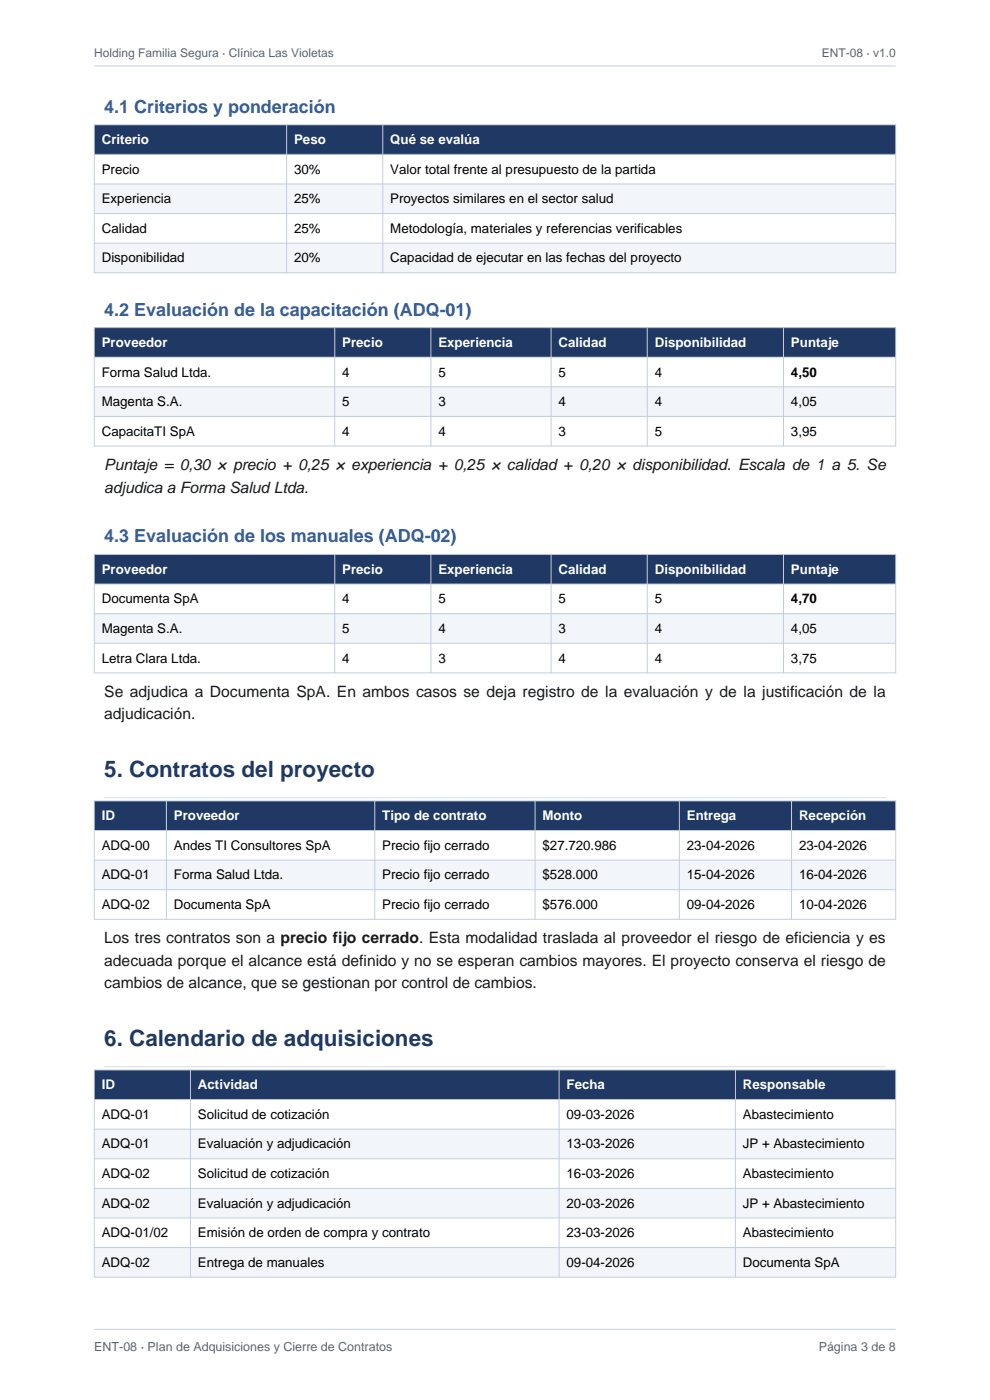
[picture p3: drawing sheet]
<svg xmlns="http://www.w3.org/2000/svg" width="210mm" height="297mm" viewBox="0 0 210 297" stroke-linecap="round" stroke-linejoin="round" font-family="sans-serif">
<defs><g id="words">
<g font-size="4.8" fill="#1f3864">
<text x="22.1" y="164.9">5. Contratos del proyecto</text>
<text x="22.1" y="221.9">6. Calendario de adquisiciones</text>
</g>
<g font-size="3.8" fill="#2e5c9a">
<text x="22.1" y="23.9">4.1 Criterios y ponderación</text>
<text x="22.1" y="67">4.2 Evaluación de la capacitación (ADQ-01)</text>
<text x="22.1" y="115.1">4.3 Evaluación de los manuales (ADQ-02)</text>
</g>
<g font-size="3.3" fill="#1a1a1a">
<text x="22.1" y="99.7">Puntaje = 0,30 × precio + 0,25 × experiencia + 0,25 × calidad + 0,20 × disponibilidad. Escala de 1 a 5. Se</text>
<text x="22.1" y="104.5">adjudica a Forma Salud Ltda.</text>
<text x="22.1" y="147.8">Se adjudica a Documenta SpA. En ambos casos se deja registro de la evaluación y de la justificación de la</text>
<text x="22.1" y="152.6">adjudicación.</text>
<text x="22.1" y="200.1">Los tres contratos son a precio fijo cerrado. Esta modalidad traslada al proveedor el riesgo de eficiencia y es</text>
<text x="22.1" y="204.9">adecuada porque el alcance está definido y no se esperan cambios mayores. El proyecto conserva el riesgo de</text>
<text x="22.1" y="209.7">cambios de alcance, que se gestionan por control de cambios.</text>
</g>
<g font-size="2.8" fill="#fff">
<text x="21.6" y="30.6">Criterio</text>
<text x="62.4" y="30.6">Peso</text>
<text x="82.8" y="30.6">Qué se evalúa</text>
<text x="21.6" y="73.6">Proveedor</text>
<text x="72.6" y="73.6">Precio</text>
<text x="93" y="73.6">Experiencia</text>
<text x="118.5" y="73.6">Calidad</text>
<text x="138.9" y="73.6">Disponibilidad</text>
<text x="167.8" y="73.6">Puntaje</text>
<text x="21.6" y="121.7">Proveedor</text>
<text x="72.6" y="121.7">Precio</text>
<text x="93" y="121.7">Experiencia</text>
<text x="118.5" y="121.7">Calidad</text>
<text x="138.9" y="121.7">Disponibilidad</text>
<text x="167.8" y="121.7">Puntaje</text>
<text x="21.6" y="174">ID</text>
<text x="36.9" y="174">Proveedor</text>
<text x="81.1" y="174">Tipo de contrato</text>
<text x="115.1" y="174">Monto</text>
<text x="145.7" y="174">Entrega</text>
<text x="169.5" y="174">Recepción</text>
<text x="21.6" y="231.1">ID</text>
<text x="42" y="231.1">Actividad</text>
<text x="120.2" y="231.1">Fecha</text>
<text x="157.6" y="231.1">Responsable</text>
</g>
<g font-size="2.8">
<text x="21.6" y="36.8">Precio</text>
<text x="62.4" y="36.8">30%</text>
<text x="82.8" y="36.8">Valor total frente al presupuesto de la partida</text>
<text x="21.6" y="43.1">Experiencia</text>
<text x="62.4" y="43.1">25%</text>
<text x="82.8" y="43.1">Proyectos similares en el sector salud</text>
<text x="21.6" y="49.4">Calidad</text>
<text x="62.4" y="49.4">25%</text>
<text x="82.8" y="49.4">Metodología, materiales y referencias verificables</text>
<text x="21.6" y="55.7">Disponibilidad</text>
<text x="62.4" y="55.7">20%</text>
<text x="82.8" y="55.7">Capacidad de ejecutar en las fechas del proyecto</text>
<text x="21.6" y="79.9">Forma Salud Ltda.</text>
<text x="72.6" y="79.9">4</text>
<text x="93" y="79.9">5</text>
<text x="118.5" y="79.9">5</text>
<text x="138.9" y="79.9">4</text>
<text x="167.8" y="79.9">4,50</text>
<text x="21.6" y="86.2">Magenta S.A.</text>
<text x="72.6" y="86.2">5</text>
<text x="93" y="86.2">3</text>
<text x="118.5" y="86.2">4</text>
<text x="138.9" y="86.2">4</text>
<text x="167.8" y="86.2">4,05</text>
<text x="21.6" y="92.4">CapacitaTI SpA</text>
<text x="72.6" y="92.4">4</text>
<text x="93" y="92.4">4</text>
<text x="118.5" y="92.4">3</text>
<text x="138.9" y="92.4">5</text>
<text x="167.8" y="92.4">3,95</text>
<text x="21.6" y="128">Documenta SpA</text>
<text x="72.6" y="128">4</text>
<text x="93" y="128">5</text>
<text x="118.5" y="128">5</text>
<text x="138.9" y="128">5</text>
<text x="167.8" y="128">4,70</text>
<text x="21.6" y="134.3">Magenta S.A.</text>
<text x="72.6" y="134.3">5</text>
<text x="93" y="134.3">4</text>
<text x="118.5" y="134.3">3</text>
<text x="138.9" y="134.3">4</text>
<text x="167.8" y="134.3">4,05</text>
<text x="21.6" y="140.6">Letra Clara Ltda.</text>
<text x="72.6" y="140.6">4</text>
<text x="93" y="140.6">3</text>
<text x="118.5" y="140.6">4</text>
<text x="138.9" y="140.6">4</text>
<text x="167.8" y="140.6">3,75</text>
<text x="21.6" y="180.3">ADQ-00</text>
<text x="36.9" y="180.3">Andes TI Consultores SpA</text>
<text x="81.1" y="180.3">Precio fijo cerrado</text>
<text x="115.1" y="180.3">$27.720.986</text>
<text x="145.7" y="180.3">23-04-2026</text>
<text x="169.5" y="180.3">23-04-2026</text>
<text x="21.6" y="186.6">ADQ-01</text>
<text x="36.9" y="186.6">Forma Salud Ltda.</text>
<text x="81.1" y="186.6">Precio fijo cerrado</text>
<text x="115.1" y="186.6">$528.000</text>
<text x="145.7" y="186.6">15-04-2026</text>
<text x="169.5" y="186.6">16-04-2026</text>
<text x="21.6" y="192.8">ADQ-02</text>
<text x="36.9" y="192.8">Documenta SpA</text>
<text x="81.1" y="192.8">Precio fijo cerrado</text>
<text x="115.1" y="192.8">$576.000</text>
<text x="145.7" y="192.8">09-04-2026</text>
<text x="169.5" y="192.8">10-04-2026</text>
<text x="21.6" y="237.4">ADQ-01</text>
<text x="42" y="237.4">Solicitud de cotización</text>
<text x="120.2" y="237.4">09-03-2026</text>
<text x="157.6" y="237.4">Abastecimiento</text>
<text x="21.6" y="243.6">ADQ-01</text>
<text x="42" y="243.6">Evaluación y adjudicación</text>
<text x="120.2" y="243.6">13-03-2026</text>
<text x="157.6" y="243.6">JP + Abastecimiento</text>
<text x="21.6" y="249.9">ADQ-02</text>
<text x="42" y="249.9">Solicitud de cotización</text>
<text x="120.2" y="249.9">16-03-2026</text>
<text x="157.6" y="249.9">Abastecimiento</text>
<text x="21.6" y="256.2">ADQ-02</text>
<text x="42" y="256.2">Evaluación y adjudicación</text>
<text x="120.2" y="256.2">20-03-2026</text>
<text x="157.6" y="256.2">JP + Abastecimiento</text>
<text x="21.6" y="262.5">ADQ-01/02</text>
<text x="42" y="262.5">Emisión de orden de compra y contrato</text>
<text x="120.2" y="262.5">23-03-2026</text>
<text x="157.6" y="262.5">Abastecimiento</text>
<text x="21.6" y="268.8">ADQ-02</text>
<text x="42" y="268.8">Entrega de manuales</text>
<text x="120.2" y="268.8">09-04-2026</text>
<text x="157.6" y="268.8">Documenta SpA</text>
</g>
<g font-size="2.6" fill="#5a6572">
<text x="20" y="286.5">ENT-08 · Plan de Adquisiciones y Cierre de Contratos</text>
<text x="173.7" y="286.5">Página 3 de 8</text>
</g>
<g font-size="2.5" fill="#5a6572">
<text x="20" y="12">Holding Familia Segura · Clínica Las Violetas</text>
<text x="174.3" y="12">ENT-08 · v1.0</text>
</g>
</g></defs>
<path d="M20 14h170" fill="none" stroke="#c3cedc" stroke-width=".21"/>
<path d="M20 26.5h170v6.2h-170z" fill-rule="evenodd" fill="#1f3864"/>
<g fill="#f2f5f9">
<path d="M20 39h170v6.3h-170z" fill-rule="evenodd"/>
<path d="M20 51.6h170v6.3h-170z" fill-rule="evenodd"/>
</g>
<path d="M20 26.5h170v31.4h-170zM20 32.7h170M20 39h170M60.8 26.5v31.4M81.2 26.5v31.4M20 45.3h170M20 51.6h170" fill="none" stroke="#c3cedc" stroke-width=".21"/>
<path d="M20 69.5h170v6.3h-170z" fill-rule="evenodd" fill="#1f3864"/>
<path d="M20 82.1h170v6.2h-170z" fill-rule="evenodd" fill="#f2f5f9"/>
<path d="M20 69.5h170v25.1h-170zM20 75.8h170M71 69.5v25.1M91.4 69.5v25.1M116.9 69.5v25.1M137.3 69.5v25.1M166.2 69.5v25.1M20 82.1h170M20 88.3h170" fill="none" stroke="#c3cedc" stroke-width=".21"/>
<path d="M20 117.6h170v6.3h-170z" fill-rule="evenodd" fill="#1f3864"/>
<path d="M20 130.2h170v6.3h-170z" fill-rule="evenodd" fill="#f2f5f9"/>
<path d="M20 117.6h170v25.1h-170zM71 117.6v25.1M91.4 117.6v25.1M116.9 117.6v25.1M137.3 117.6v25.1M166.2 117.6v25.1M20 123.9h170M20 130.2h170M20 136.5h170" fill="none" stroke="#c3cedc" stroke-width=".21"/>
<path d="M22.1 169.2h165.8" fill="none" stroke="#dce6f1" stroke-width=".28"/>
<path d="M20 169.9h170v6.3h-170z" fill-rule="evenodd" fill="#1f3864"/>
<path d="M20 182.5h170v6.2h-170z" fill-rule="evenodd" fill="#f2f5f9"/>
<path d="M20 169.9h170v25.1h-170zM20 176.2h170M35.3 169.9v25.1M79.5 169.9v25.1M113.5 169.9v25.1M144.1 169.9v25.1M167.9 169.9v25.1M20 182.5h170M20 188.7h170" fill="none" stroke="#c3cedc" stroke-width=".21"/>
<path d="M22.1 226.3h165.8" fill="none" stroke="#dce6f1" stroke-width=".28"/>
<path d="M20 227h170v6.3h-170z" fill-rule="evenodd" fill="#1f3864"/>
<g fill="#f2f5f9">
<path d="M20 239.5h170v6.3h-170z" fill-rule="evenodd"/>
<path d="M20 252.1h170v6.3h-170z" fill-rule="evenodd"/>
<path d="M20 264.7h170v6.2h-170z" fill-rule="evenodd"/>
</g>
<path d="M20 227h170v43.9h-170zM20 233.3h170M20 239.5h170M40.4 227v43.9M118.6 227v43.9M156 227v43.9M20 245.8h170M20 252.1h170M20 258.4h170M20 264.7h170M20 282h170" fill="none" stroke="#c3cedc" stroke-width=".21"/>
<use href="#words"/>
</svg>
